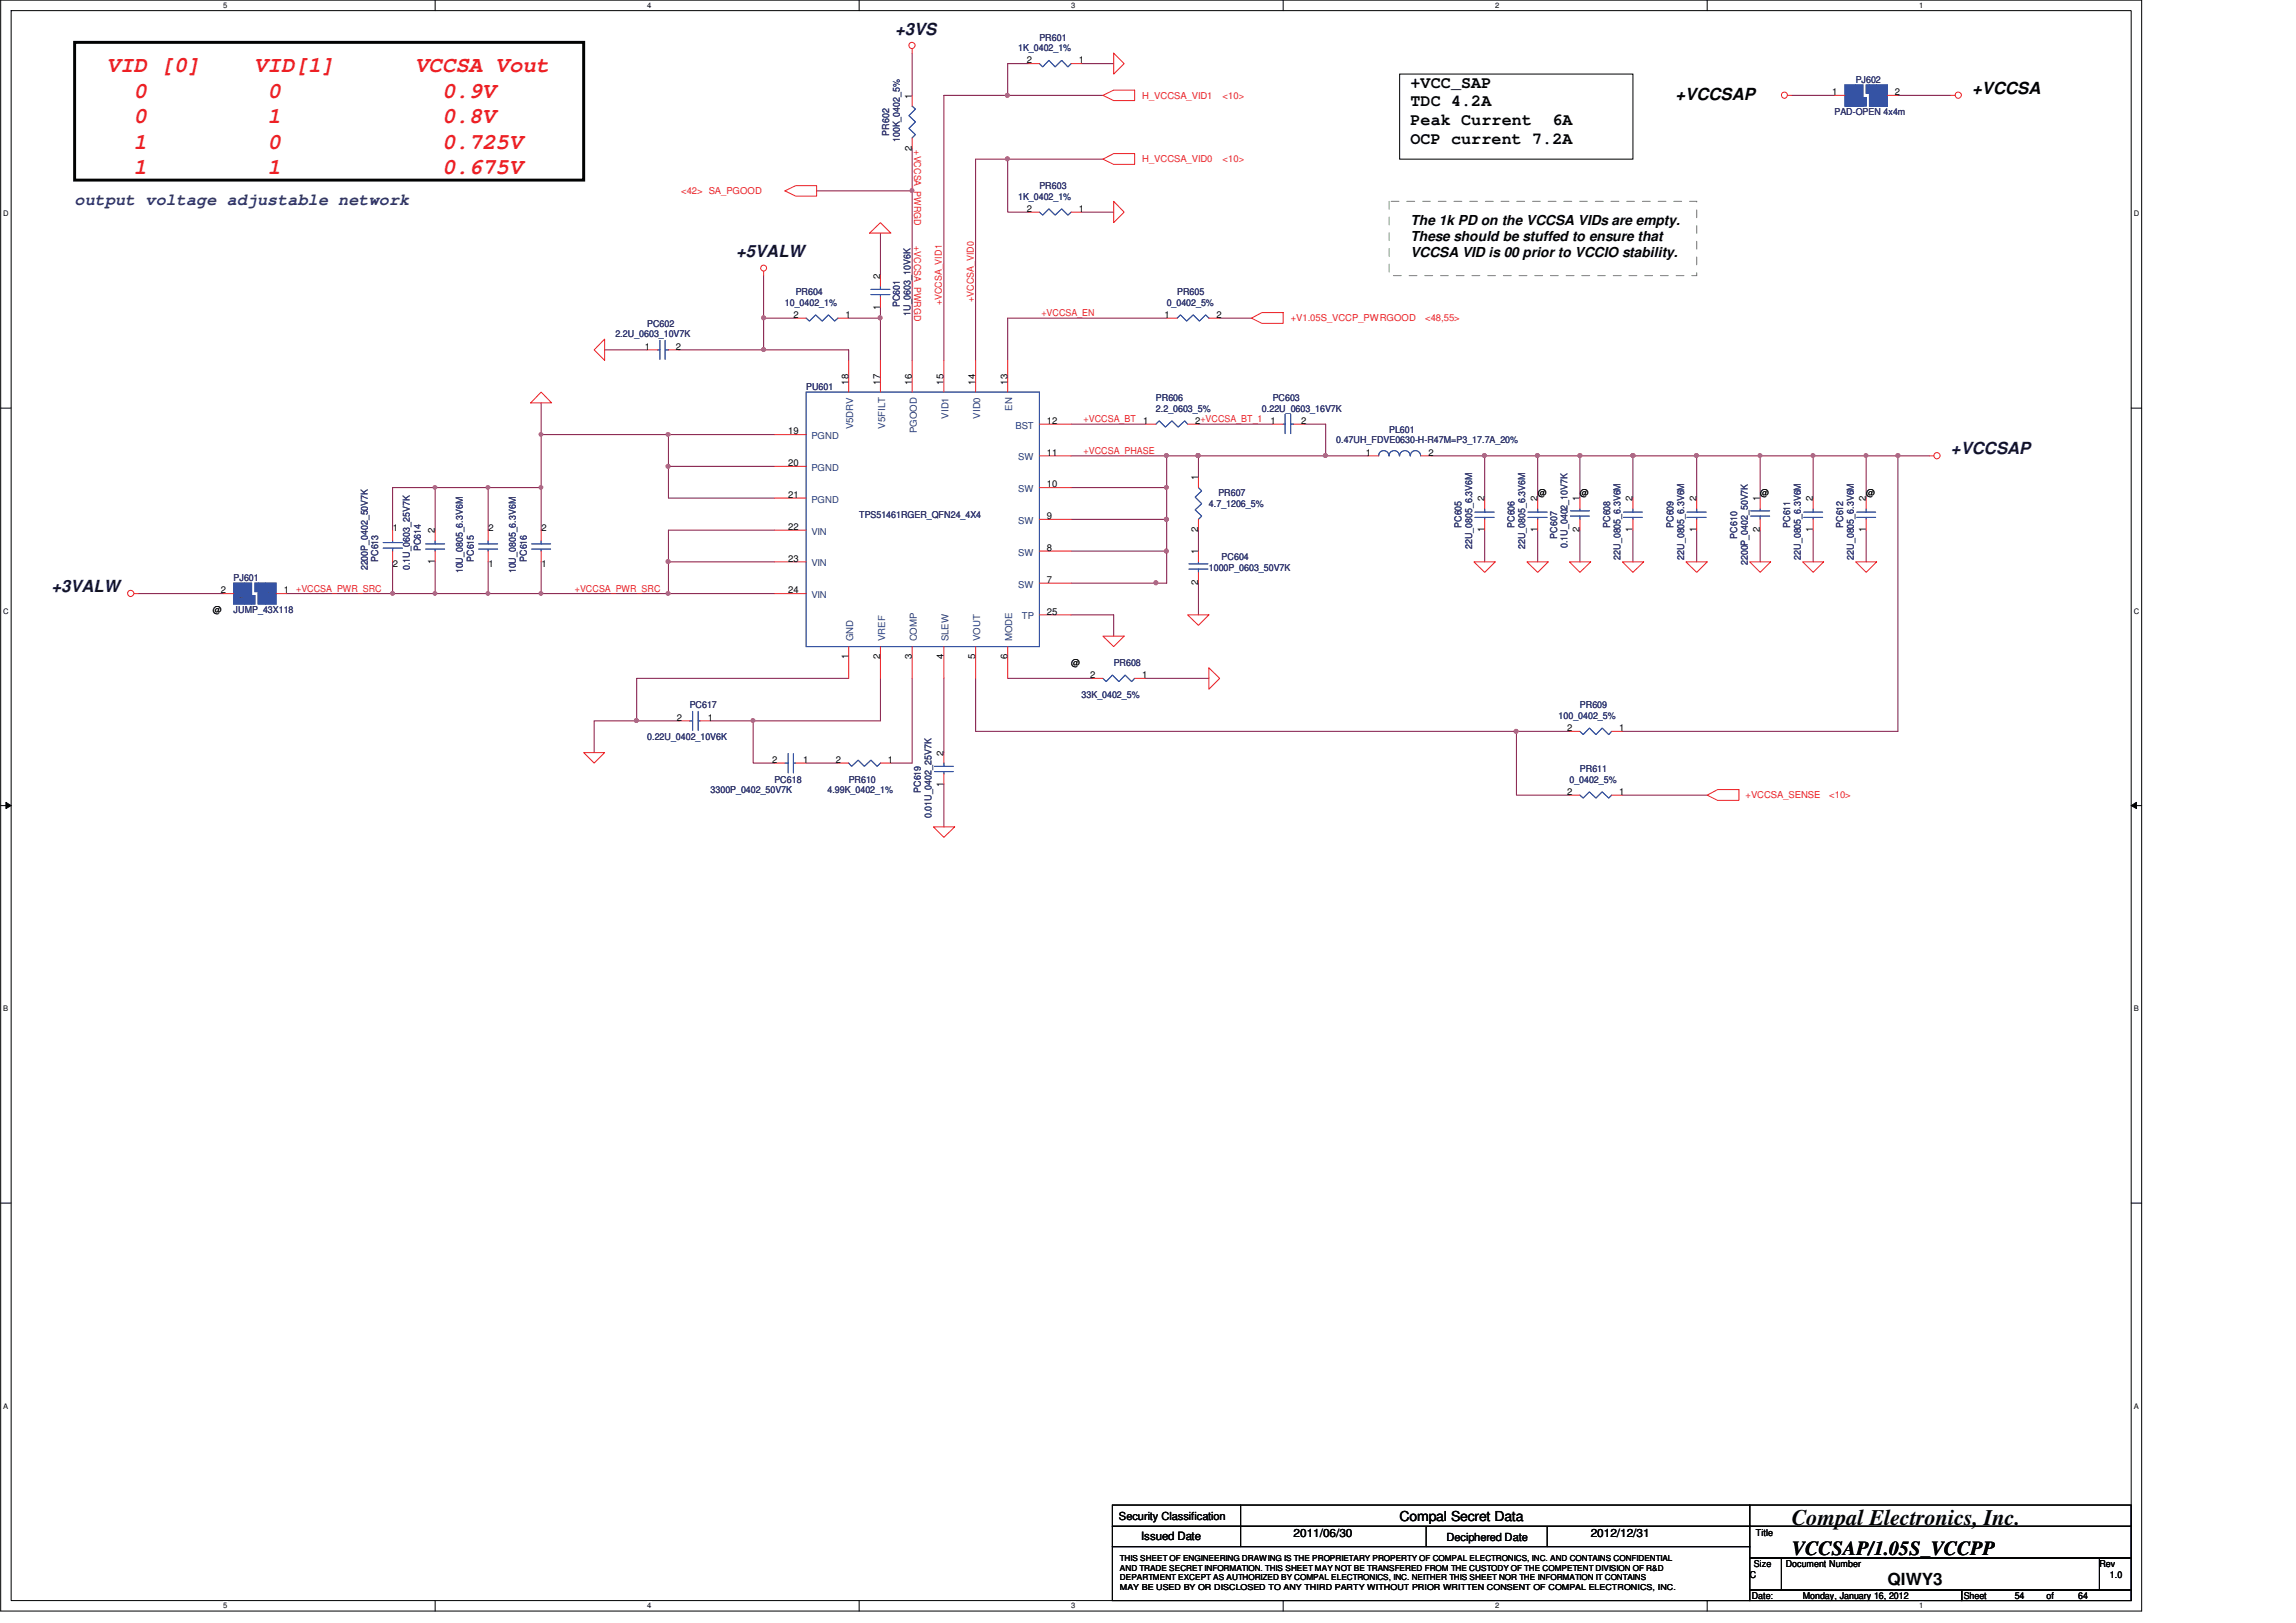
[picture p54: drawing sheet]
<svg xmlns="http://www.w3.org/2000/svg" width="297mm" height="210mm" viewBox="0 0 297 210" stroke-linecap="round" stroke-linejoin="round" font-family="sans-serif">
<defs><g id="words">
<g font-size="2.9" fill="#ed2024">
<text x="13.8" y="9.3">VID [0]</text>
<text x="32.9" y="9.3">VID[1]</text>
<text x="53.7" y="9.3">VCCSA Vout</text>
<text x="17.3" y="12.6">0</text>
<text x="17.3" y="15.9">0</text>
<text x="34.6" y="12.6">0</text>
<text x="34.6" y="15.9">1</text>
<text x="57.2" y="12.6">0.9V</text>
<text x="57.2" y="15.9">0.8V</text>
<text x="17.3" y="19.2">1</text>
<text x="17.3" y="22.5">1</text>
<text x="34.6" y="19.2">0</text>
<text x="34.6" y="22.5">1</text>
<text x="57.2" y="19.2">0.725V</text>
<text x="57.2" y="22.5">0.675V</text>
</g>
<text font-size="2.9" fill="#010202" x="231.8" y="197.3">Compal Electronics, Inc.</text>
<text font-size="2.6" fill="#010202" x="231.8" y="201.2">VCCSAP/1.05S_VCCPP</text>
<g font-size="2.2" fill="#11153a">
<text x="115.8" y="4.5">+3VS</text>
<text x="95.2" y="33.2">+5VALW</text>
<text x="252.4" y="58.8">+VCCSAP</text>
<text x="6.6" y="76.6">+3VALW</text>
</g>
<g font-size="2.2" fill="#010202">
<text x="182.5" y="11.4">+VCC_SAP</text>
<text x="182.5" y="13.8">TDC 4.2A</text>
<text x="182.5" y="16.2">Peak Current</text>
<text x="200.8" y="16.2">6A</text>
<text x="216.8" y="13">+VCCSAP</text>
<text x="255.1" y="12.1">+VCCSA</text>
<text x="182.5" y="18.6">OCP current 7.2A</text>
<text x="244.2" y="205">QIWY3</text>
</g>
<text font-size="2.2" fill="#282972" x="9.7" y="26.5">output voltage adjustable network</text>
<g font-size="1.8" fill="#010202">
<text x="182.5" y="29.1">The 1k PD on the VCCSA VIDs are empty.</text>
<text x="182.5" y="31.1">These should be stuffed to ensure that</text>
<text x="182.5" y="33.2">VCCSA VID is 00 prior to VCCIO stability.</text>
<text x="181.1" y="196.8">Compal Secret Data</text>
</g>
<g font-size="1.5" fill="#010202">
<text x="147.6" y="199.3">Issued Date</text>
<text x="167.4" y="198.8">2011/06/30</text>
<text x="205.8" y="198.8">2012/12/31</text>
</g>
<g font-size="1.4" fill="#010202">
<text x="144.8" y="196.6">Security Classification</text>
<text x="187.1" y="199.4">Deciphered Date</text>
</g>
<g font-size="1.2" fill="#282972">
<text x="134.5" y="5.3">PR601</text>
<text x="131.7" y="6.6">1K_0402_1%</text>
<text x="240.1" y="10.7">PJ602</text>
<text x="115" y="17.5" transform="rotate(-90 115 17.5)">PR602</text>
<text x="237.3" y="14.9">PAD-OPEN 4x4m</text>
<text x="116.4" y="18.4" transform="rotate(-90 116.4 18.4)">100K_0402_5%</text>
<text x="131.7" y="25.8">1K_0402_1%</text>
<text x="134.5" y="24.4">PR603</text>
<text x="101.5" y="39.6">10_0402_1%</text>
<text x="102.9" y="38.2">PR604</text>
<text x="116.4" y="39.8" transform="rotate(-90 116.4 39.8)">PC601</text>
<text x="117.8" y="40.9" transform="rotate(-90 117.8 40.9)">1U_0603_10V6K</text>
<text x="150.9" y="39.6">0_0402_5%</text>
<text x="152.3" y="38.2">PR605</text>
<text x="79.6" y="43.7">2.2U_0603_10V7K</text>
<text x="83.7" y="42.3">PC602</text>
<text x="104.3" y="50.5">PU601</text>
<text x="149.5" y="51.9">PR606</text>
<text x="149.5" y="53.3">2.2_0603_5%</text>
<text x="163.3" y="53.3">0.22U_0603_16V7K</text>
<text x="164.7" y="51.9">PC603</text>
<text x="172.9" y="57.4">0.47UH_FDVE0630-H-R47M=P3_17.7A_20%</text>
<text x="179.7" y="56">PL601</text>
<text x="156.4" y="65.6">4.7_1206_5%</text>
<text x="157.6" y="64.2">PR607</text>
<text x="54.4" y="71.3" transform="rotate(-90 54.4 71.3)">PC614</text>
<text x="111.2" y="67">TPS51461RGER_QFN24_4X4</text>
<text x="189.1" y="68.3" transform="rotate(-90 189.1 68.3)">PC605</text>
<text x="190.5" y="71" transform="rotate(-90 190.5 71)">22U_0805_6.3V6M</text>
<text x="195.9" y="68.3" transform="rotate(-90 195.9 68.3)">PC606</text>
<text x="197.3" y="71" transform="rotate(-90 197.3 71)">22U_0805_6.3V6M</text>
<text x="201.4" y="69.7" transform="rotate(-90 201.4 69.7)">PC607</text>
<text x="202.8" y="70.9" transform="rotate(-90 202.8 70.9)">0.1U_0402_10V7K</text>
<text x="208.3" y="68.3" transform="rotate(-90 208.3 68.3)">PC608</text>
<text x="216.5" y="68.3" transform="rotate(-90 216.5 68.3)">PC609</text>
<text x="224.8" y="69.7" transform="rotate(-90 224.8 69.7)">PC610</text>
<text x="231.6" y="68.3" transform="rotate(-90 231.6 68.3)">PC611</text>
<text x="238.5" y="68.3" transform="rotate(-90 238.5 68.3)">PC612</text>
<text x="30.2" y="75.2">PJ601</text>
<text x="47.6" y="73.8" transform="rotate(-90 47.6 73.8)">2200P_0402_50V7K</text>
<text x="48.9" y="72.7" transform="rotate(-90 48.9 72.7)">PC613</text>
<text x="53" y="73.8" transform="rotate(-90 53 73.8)">0.1U_0603_25V7K</text>
<text x="59.9" y="74.2" transform="rotate(-90 59.9 74.2)">10U_0805_6.3V6M</text>
<text x="61.3" y="72.7" transform="rotate(-90 61.3 72.7)">PC615</text>
<text x="66.8" y="74.2" transform="rotate(-90 66.8 74.2)">10U_0805_6.3V6M</text>
<text x="68.1" y="72.7" transform="rotate(-90 68.1 72.7)">PC616</text>
<text x="156.4" y="73.8">1000P_0603_50V7K</text>
<text x="158" y="72.4">PC604</text>
<text x="209.6" y="72.4" transform="rotate(-90 209.6 72.4)">22U_0805_6.3V6M</text>
<text x="217.9" y="72.4" transform="rotate(-90 217.9 72.4)">22U_0805_6.3V6M</text>
<text x="226.1" y="73.1" transform="rotate(-90 226.1 73.1)">2200P_0402_50V7K</text>
<text x="233" y="72.4" transform="rotate(-90 233 72.4)">22U_0805_6.3V6M</text>
<text x="239.8" y="72.4" transform="rotate(-90 239.8 72.4)">22U_0805_6.3V6M</text>
<text x="30.2" y="79.3">JUMP_43X118</text>
<text x="144.1" y="86.2">PR608</text>
<text x="83.7" y="95.8">0.22U_0402_10V6K</text>
<text x="89.2" y="91.7">PC617</text>
<text x="139.9" y="90.3">33K_0402_5%</text>
<text x="201.6" y="93">100_0402_5%</text>
<text x="204.4" y="91.7">PR609</text>
<text x="100.2" y="101.3">PC618</text>
<text x="109.8" y="101.3">PR610</text>
<text x="203" y="101.3">0_0402_5%</text>
<text x="204.4" y="99.9">PR611</text>
<text x="91.9" y="102.6">3300P_0402_50V7K</text>
<text x="107" y="102.6">4.99K_0402_1%</text>
<text x="119.2" y="102.6" transform="rotate(-90 119.2 102.6)">PC619</text>
<text x="120.5" y="105.9" transform="rotate(-90 120.5 105.9)">0.01U_0402_25V7K</text>
</g>
<g font-size="1.2" fill="#010202">
<text x="132.8" y="8.2">2</text>
<text x="139.6" y="8.2">1</text>
<text x="118" y="12.8" transform="rotate(-90 118 12.8)">1</text>
<text x="237" y="12.3">1</text>
<text x="245.2" y="12.3">2</text>
<text x="118" y="19.5" transform="rotate(-90 118 19.5)">2</text>
<text x="132.8" y="27.4">2</text>
<text x="139.6" y="27.4">1</text>
<text x="102.6" y="41.1">2</text>
<text x="109.4" y="41.1">1</text>
<text x="113.9" y="40.1" transform="rotate(-90 113.9 40.1)">1</text>
<text x="113.9" y="36" transform="rotate(-90 113.9 36)">2</text>
<text x="150.6" y="41.1">1</text>
<text x="157.4" y="41.1">2</text>
<text x="83.4" y="45.2">1</text>
<text x="87.4" y="45.2">2</text>
<text x="109.8" y="49.8" transform="rotate(-90 109.8 49.8)">18</text>
<text x="113.9" y="49.8" transform="rotate(-90 113.9 49.8)">17</text>
<text x="118" y="49.8" transform="rotate(-90 118 49.8)">16</text>
<text x="122.1" y="49.8" transform="rotate(-90 122.1 49.8)">15</text>
<text x="126.2" y="49.8" transform="rotate(-90 126.2 49.8)">14</text>
<text x="130.3" y="49.8" transform="rotate(-90 130.3 49.8)">13</text>
<text x="102" y="56.2">19</text>
<text x="135.4" y="58.9">11</text>
<text x="135.4" y="54.8">12</text>
<text x="147.9" y="54.8">1</text>
<text x="154.6" y="54.8">2+VCCSA_BT_1</text>
<text x="164.4" y="54.8">1</text>
<text x="168.3" y="54.8">2</text>
<text x="176.7" y="58.9">1</text>
<text x="184.8" y="58.9">2</text>
<text x="102" y="60.3">20</text>
<text x="102" y="64.4">21</text>
<text x="135.4" y="63">10</text>
<text x="155" y="62.1" transform="rotate(-90 155 62.1)">1</text>
<text x="192" y="64.9" transform="rotate(-90 192 64.9)">2</text>
<text x="198.9" y="64.9" transform="rotate(-90 198.9 64.9)">2</text>
<text x="198.9" y="64.2">@</text>
<text x="204.4" y="64.9" transform="rotate(-90 204.4 64.9)">1</text>
<text x="204.4" y="64.2">@</text>
<text x="211.2" y="64.9" transform="rotate(-90 211.2 64.9)">2</text>
<text x="219.5" y="64.9" transform="rotate(-90 219.5 64.9)">2</text>
<text x="227.7" y="64.9" transform="rotate(-90 227.7 64.9)">1</text>
<text x="227.7" y="64.2">@</text>
<text x="234.5" y="64.9" transform="rotate(-90 234.5 64.9)">2</text>
<text x="241.4" y="64.9" transform="rotate(-90 241.4 64.9)">2</text>
<text x="241.4" y="64.2">@</text>
<text x="50.8" y="68.7">1</text>
<text x="56.3" y="69" transform="rotate(-90 56.3 69)">2</text>
<text x="63.2" y="68.7">2</text>
<text x="70.1" y="68.7">2</text>
<text x="102" y="68.5">22</text>
<text x="135.4" y="67.2">9</text>
<text x="135.4" y="71.3">8</text>
<text x="155" y="71.7" transform="rotate(-90 155 71.7)">1</text>
<text x="155" y="68.8" transform="rotate(-90 155 68.8)">2</text>
<text x="192" y="68.8" transform="rotate(-90 192 68.8)">1</text>
<text x="198.9" y="68.8" transform="rotate(-90 198.9 68.8)">1</text>
<text x="204.4" y="68.8" transform="rotate(-90 204.4 68.8)">2</text>
<text x="211.2" y="68.8" transform="rotate(-90 211.2 68.8)">1</text>
<text x="219.5" y="68.8" transform="rotate(-90 219.5 68.8)">1</text>
<text x="227.7" y="68.8" transform="rotate(-90 227.7 68.8)">2</text>
<text x="234.5" y="68.8" transform="rotate(-90 234.5 68.8)">1</text>
<text x="241.4" y="68.8" transform="rotate(-90 241.4 68.8)">1</text>
<text x="28.6" y="76.8">2</text>
<text x="36.7" y="76.8">1</text>
<text x="50.8" y="73.4">2</text>
<text x="56.3" y="72.9" transform="rotate(-90 56.3 72.9)">1</text>
<text x="63.2" y="73.4">1</text>
<text x="70.1" y="73.4">1</text>
<text x="102" y="76.8">24</text>
<text x="102" y="72.7">23</text>
<text x="135.4" y="75.4">7</text>
<text x="155" y="75.7" transform="rotate(-90 155 75.7)">2</text>
<text x="27.5" y="79.3">@</text>
<text x="135.4" y="79.5">25</text>
<text x="109.8" y="85.3" transform="rotate(-90 109.8 85.3)">1</text>
<text x="113.9" y="85.3" transform="rotate(-90 113.9 85.3)">2</text>
<text x="118" y="85.3" transform="rotate(-90 118 85.3)">3</text>
<text x="122.1" y="85.3" transform="rotate(-90 122.1 85.3)">4</text>
<text x="126.2" y="85.3" transform="rotate(-90 126.2 85.3)">5</text>
<text x="130.3" y="85.3" transform="rotate(-90 130.3 85.3)">6</text>
<text x="138.6" y="86.2">@</text>
<text x="141" y="87.7">2</text>
<text x="147.8" y="87.7">1</text>
<text x="87.6" y="93.2">2</text>
<text x="91.6" y="93.2">1</text>
<text x="202.7" y="94.6">2</text>
<text x="209.5" y="94.6">1</text>
<text x="99.9" y="98.7">2</text>
<text x="103.9" y="98.7">1</text>
<text x="108.1" y="98.7">2</text>
<text x="114.9" y="98.7">1</text>
<text x="122.1" y="101.8" transform="rotate(-90 122.1 101.8)">1</text>
<text x="122.1" y="97.8" transform="rotate(-90 122.1 97.8)">2</text>
<text x="202.7" y="102.8">2</text>
<text x="209.5" y="102.8">1</text>
<text x="226.9" y="202.7">Size</text>
<text x="227.2" y="198.7">Title</text>
<text x="231" y="202.7">Document Number</text>
<text x="271.6" y="202.7">Rev</text>
<text x="226.4" y="204.1">C</text>
<text x="226.6" y="206.9">Date:</text>
<text x="233.2" y="206.9">Monday, January 16, 2012</text>
<text x="254" y="206.9">Sheet</text>
<text x="260.6" y="206.9">54</text>
<text x="264.8" y="206.9">of</text>
<text x="268.9" y="206.9">64</text>
<text x="273" y="204.1">1.0</text>
</g>
<g font-size="1.2" fill="#ed2024">
<text x="147.8" y="12.8">H_VCCSA_VID1</text>
<text x="158.2" y="12.8">&lt;10&gt;</text>
<text x="118.3" y="19.4" transform="rotate(90 118.3 19.4)">+VCCSA_PWRGD</text>
<text x="147.8" y="21">H_VCCSA_VID0</text>
<text x="158.2" y="21">&lt;10&gt;</text>
<text x="88.1" y="25.2">&lt;42&gt; SA_PGOOD</text>
<text x="118.3" y="31.8" transform="rotate(90 118.3 31.8)">+VCCSA_PWRGD</text>
<text x="121.9" y="39.5" transform="rotate(-90 121.9 39.5)">+VCCSA_VID1</text>
<text x="126" y="39.1" transform="rotate(-90 126 39.1)">+VCCSA_VID0</text>
<text x="134.7" y="40.9">+VCCSA_EN</text>
<text x="167" y="41.6">+V1.05S_VCCP_PWRGOOD</text>
<text x="184.4" y="41.6">&lt;48,55&gt;</text>
<text x="140.2" y="54.6">+VCCSA_BT</text>
<text x="140.2" y="58.7">+VCCSA_PHASE</text>
<text x="38.3" y="76.5">+VCCSA_PWR_SRC</text>
<text x="74.4" y="76.5">+VCCSA_PWR_SRC</text>
<text x="225.8" y="103.3">+VCCSA_SENSE</text>
<text x="236.6" y="103.3">&lt;10&gt;</text>
</g>
<g font-size="1.2" fill="#1b437d">
<text x="131" y="53.1" transform="rotate(-90 131 53.1)">EN</text>
<text x="105" y="56.8">PGND</text>
<text x="110.4" y="55.6" transform="rotate(-90 110.4 55.6)">V5DRV</text>
<text x="114.5" y="55.5" transform="rotate(-90 114.5 55.5)">V5FILT</text>
<text x="118.6" y="56.1" transform="rotate(-90 118.6 56.1)">PGOOD</text>
<text x="122.7" y="54.2" transform="rotate(-90 122.7 54.2)">VID1</text>
<text x="126.8" y="54.2" transform="rotate(-90 126.8 54.2)">VID0</text>
<text x="131.4" y="55.5">BST</text>
<text x="131.7" y="59.6">SW</text>
<text x="105" y="60.9">PGND</text>
<text x="105" y="65">PGND</text>
<text x="131.7" y="63.7">SW</text>
<text x="105" y="69.2">VIN</text>
<text x="131.7" y="67.8">SW</text>
<text x="131.7" y="71.9">SW</text>
<text x="105" y="77.4">VIN</text>
<text x="105" y="73.3">VIN</text>
<text x="131.7" y="76">SW</text>
<text x="110.4" y="83" transform="rotate(-90 110.4 83)">GND</text>
<text x="114.5" y="83" transform="rotate(-90 114.5 83)">VREF</text>
<text x="118.6" y="83" transform="rotate(-90 118.6 83)">COMP</text>
<text x="122.7" y="83" transform="rotate(-90 122.7 83)">SLEW</text>
<text x="126.8" y="83" transform="rotate(-90 126.8 83)">VOUT</text>
<text x="131" y="83" transform="rotate(-90 131 83)">MODE</text>
<text x="132.2" y="80.1">TP</text>
</g>
<g font-size="1.1" fill="#010202">
<text x="144.9" y="202">THIS SHEET OF ENGINEERING DRAWING IS THE PROPRIETARY PROPERTY OF COMPAL ELECTRONICS, INC. AND CONTAINS CONFIDENTIAL</text>
<text x="144.9" y="203.2">AND TRADE SECRET INFORMATION. THIS SHEET MAY NOT BE TRANSFERED FROM THE CUSTODY OF THE COMPETENT DIVISION OF R&amp;D</text>
<text x="144.9" y="204.5">DEPARTMENT EXCEPT AS AUTHORIZED BY COMPAL ELECTRONICS, INC. NEITHER THIS SHEET NOR THE INFORMATION IT CONTAINS</text>
<text x="144.9" y="205.7">MAY BE USED BY OR DISCLOSED TO ANY THIRD PARTY WITHOUT PRIOR WRITTEN CONSENT OF COMPAL ELECTRONICS, INC.</text>
</g>
<g font-size="1" fill="#010202">
<text x="28.9" y="1">5</text>
<text x="83.7" y="1">4</text>
<text x="138.6" y="1">3</text>
<text x="193.4" y="1">2</text>
<text x="248.3" y="1">1</text>
<text x=".4" y="28">D</text>
<text x="276.1" y="28">D</text>
<text x=".4" y="79.4">C</text>
<text x="276.1" y="79.4">C</text>
<text x=".4" y="130.8">B</text>
<text x="276.1" y="130.8">B</text>
<text x=".4" y="182.2">A</text>
<text x="276.1" y="182.2">A</text>
<text x="28.9" y="208.1">5</text>
<text x="83.7" y="208.1">4</text>
<text x="138.6" y="208.1">3</text>
<text x="193.4" y="208.1">2</text>
<text x="248.3" y="208.1">1</text>
</g>
</g></defs>
<path d="M.1 0h277v208.4h-277zM1.4 1.4h274.3v205.7h-274.3z" fill="none" stroke="#010202" stroke-width=".13"/>
<g fill="#fff">
<path d="M28.9 .1h.5v1.1h-.5z"/>
<path d="M28.9 207.2h.5v1.1h-.5z"/>
</g>
<path d="M56.3 0v1.4M56.3 207.1v1.3" fill="none" stroke="#010202" stroke-width=".13"/>
<g fill="#fff">
<path d="M83.7 .1h.6v1.1h-.6z"/>
<path d="M83.7 207.2h.6v1.1h-.6z"/>
</g>
<path d="M111.2 0v1.4M111.2 207.1v1.3" fill="none" stroke="#010202" stroke-width=".13"/>
<g fill="#fff">
<path d="M138.6 .1h.5v1.1h-.5z"/>
<path d="M138.6 207.2h.5v1.1h-.5z"/>
</g>
<path d="M166 0v1.4M166 207.1v1.3" fill="none" stroke="#010202" stroke-width=".13"/>
<g fill="#fff">
<path d="M193.4 .1h.6v1.1h-.6z"/>
<path d="M193.4 207.2h.6v1.1h-.6z"/>
</g>
<path d="M220.9 0v1.4M220.9 207.1v1.3" fill="none" stroke="#010202" stroke-width=".13"/>
<g fill="#fff">
<path d="M248.3 .1h.5v1.1h-.5z"/>
<path d="M248.3 207.2h.5v1.1h-.5z"/>
<path d="M.4 27.1h.7v1.1h-.7z"/>
<path d="M276.1 27.1h.7v1.1h-.7z"/>
<path d="M.4 78.5h.7v1.1h-.7z"/>
<path d="M276.1 78.5h.7v1.1h-.7z"/>
</g>
<path d="M.1 52.8h1.3M275.7 52.8h1.4" fill="none" stroke="#010202" stroke-width=".13"/>
<g fill="#fff">
<path d="M.4 129.9h.7v1.1h-.7z"/>
<path d="M276.1 129.9h.6v1.1h-.6z"/>
</g>
<path d="M.1 104.2h1.3M275.7 104.2h1.4" fill="none" stroke="#010202" stroke-width=".13"/>
<path d="M.8 103.8l.6 .4-.6 .4z" fill="#010202"/>
<path d="M.8 103.8l.6 .4-.6 .4z" fill="none" stroke="#010202" stroke-width=".13"/>
<path d="M275.7 104.2l.7-.4v.8z" fill="#010202"/>
<path d="M275.7 104.2l.7-.4v.8z" fill="none" stroke="#010202" stroke-width=".13"/>
<g fill="#fff">
<path d="M.4 181.3h.7v1.1h-.7z"/>
<path d="M276.1 181.3h.6v1.1h-.6z"/>
</g>
<path d="M.1 155.7h1.3M275.7 155.7h1.4" fill="none" stroke="#010202" stroke-width=".13"/>
<path d="M97.4 93.3v5.4h2.8" fill="none" stroke="#7f1442" stroke-width=".13"/>
<path d="M97.2 93h.2l.2 .1v.3l-.2 .1-.2-.1z" fill-rule="evenodd" fill="#ba54a0"/>
<path d="M97.2 93h.2l.2 .1v.3l-.2 .1-.2-.1z" fill="none" stroke="#ba54a0" stroke-width=".13"/>
<path d="M63.2 63.1h6.8M86.5 64.4h13.7M97.4 93.3h16.5" fill="none" stroke="#7f1442" stroke-width=".13"/>
<path d="M69.8 62.9h.3l.1 .1-.1 .2-.1 .1-.2-.1z" fill-rule="evenodd" fill="#ba54a0"/>
<path d="M69.8 62.9h.3l.1 .1-.1 .2-.1 .1-.2-.1z" fill="none" stroke="#ba54a0" stroke-width=".13"/>
<path d="M78.2 45.3h5.5M98.8 45.3h11" fill="none" stroke="#7f1442" stroke-width=".13"/>
<circle cx="98.8" cy="45.2" r=".26" fill="#ba54a0"/>
<circle cx="98.8" cy="45.2" r=".26" fill="none" stroke="#ba54a0" stroke-width=".13"/>
<path d="M86.5 60.3v4.1M100.2 68.6h-13.7v4.1" fill="none" stroke="#7f1442" stroke-width=".13"/>
<circle cx="86.4" cy="60.3" r=".26" fill="#ba54a0"/>
<circle cx="86.4" cy="60.3" r=".26" fill="none" stroke="#ba54a0" stroke-width=".13"/>
<path d="M98.8 35.7v5.5h4.1M70 52.1v4.1M87.8 45.3h11M126.2 87.8v6.8h70v8.3h6.8" fill="none" stroke="#7f1442" stroke-width=".13"/>
<circle cx="98.8" cy="41.1" r=".26" fill="#ba54a0"/>
<circle cx="98.8" cy="41.1" r=".26" fill="none" stroke="#ba54a0" stroke-width=".13"/>
<path d="M113.9 39.8v1.4h-4.1M130.4 20.6h12.3M98.8 41.2v4.1M168.8 54.9h2.7v4.1" fill="none" stroke="#7f1442" stroke-width=".13"/>
<circle cx="130.3" cy="20.6" r=".26" fill="#ba54a0"/>
<circle cx="130.3" cy="20.6" r=".26" fill="none" stroke="#ba54a0" stroke-width=".13"/>
<path d="M100.2 56.2h-13.7v4.1h13.7M155 54.9h9.7M138.6 63.1h12.3M82.4 87.8h27.4M104.3 98.7h4.1M130.4 87.8h10.9M148.2 87.8h8.2M122.1 101.5v5.5" fill="none" stroke="#7f1442" stroke-width=".13"/>
<circle cx="86.4" cy="56.2" r=".25" fill="#ba54a0"/>
<circle cx="86.4" cy="56.2" r=".25" fill="none" stroke="#ba54a0" stroke-width=".13"/>
<path d="M149.5 75.4h1.4M82.4 87.8v5.5h-5.5" fill="none" stroke="#7f1442" stroke-width=".13"/>
<circle cx="149.5" cy="75.4" r=".26" fill="#ba54a0"/>
<circle cx="149.5" cy="75.4" r=".26" fill="none" stroke="#ba54a0" stroke-width=".13"/>
<path d="M70 56.2h16.5M155 59h16.5M185.2 59h6.9" fill="none" stroke="#7f1442" stroke-width=".13"/>
<circle cx="155" cy="58.9" r=".26" fill="#ba54a0"/>
<circle cx="155" cy="58.9" r=".26" fill="none" stroke="#ba54a0" stroke-width=".13"/>
<path d="M171.5 59h5.5" fill="none" stroke="#7f1442" stroke-width=".13"/>
<circle cx="171.5" cy="58.9" r=".26" fill="#ba54a0"/>
<circle cx="171.5" cy="58.9" r=".26" fill="none" stroke="#ba54a0" stroke-width=".13"/>
<path d="M118 24.7v21.9" fill="none" stroke="#7f1442" stroke-width=".13"/>
<path d="M117.8 24.5l.2-.1 .2 .1-.1 .3-.1 .1-.2-.1z" fill-rule="evenodd" fill="#ba54a0"/>
<path d="M117.8 24.5l.2-.1 .2 .1-.1 .3-.1 .1-.2-.1z" fill="none" stroke="#ba54a0" stroke-width=".13"/>
<path d="M196.2 94.6h6.8" fill="none" stroke="#7f1442" stroke-width=".13"/>
<circle cx="196.1" cy="94.6" r=".26" fill="#ba54a0"/>
<circle cx="196.1" cy="94.6" r=".26" fill="none" stroke="#ba54a0" stroke-width=".13"/>
<path d="M150.9 59v8.2M209.9 94.6h35.6" fill="none" stroke="#7f1442" stroke-width=".13"/>
<circle cx="150.9" cy="67.2" r=".26" fill="#ba54a0"/>
<circle cx="150.9" cy="67.2" r=".26" fill="none" stroke="#ba54a0" stroke-width=".13"/>
<circle cx="150.9" cy="63.1" r=".25" fill="#ba54a0"/>
<circle cx="150.9" cy="63.1" r=".25" fill="none" stroke="#ba54a0" stroke-width=".13"/>
<path d="M82.4 93.3h5.4" fill="none" stroke="#7f1442" stroke-width=".13"/>
<circle cx="82.3" cy="93.2" r=".26" fill="#ba54a0"/>
<circle cx="82.3" cy="93.2" r=".26" fill="none" stroke="#ba54a0" stroke-width=".13"/>
<path d="M118 6.9v5.4M138.6 54.9h9.6M37.1 76.8h13.7M50.8 63.1h5.5M63.2 76.8h6.8M138.6 79.6h5.5v2.7M138.6 71.3h12.3M209.9 102.9h11" fill="none" stroke="#7f1442" stroke-width=".13"/>
<circle cx="150.9" cy="71.3" r=".26" fill="#ba54a0"/>
<circle cx="150.9" cy="71.3" r=".26" fill="none" stroke="#ba54a0" stroke-width=".13"/>
<path d="M113.9 41.2v5.4M150.9 71.3v4.1" fill="none" stroke="#7f1442" stroke-width=".13"/>
<circle cx="113.9" cy="41.1" r=".26" fill="#ba54a0"/>
<circle cx="113.9" cy="41.1" r=".26" fill="none" stroke="#ba54a0" stroke-width=".13"/>
<path d="M204.4 59h-5.5v5.4" fill="none" stroke="#7f1442" stroke-width=".13"/>
<circle cx="198.9" cy="58.9" r=".26" fill="#ba54a0"/>
<circle cx="198.9" cy="58.9" r=".26" fill="none" stroke="#ba54a0" stroke-width=".13"/>
<path d="M56.3 76.8h6.9" fill="none" stroke="#7f1442" stroke-width=".13"/>
<path d="M63 76.6h.3l.1 .2-.1 .1-.2 .1-.1-.1z" fill-rule="evenodd" fill="#ba54a0"/>
<path d="M63 76.6h.3l.1 .2-.1 .1-.2 .1-.1-.1z" fill="none" stroke="#ba54a0" stroke-width=".13"/>
<path d="M56.1 76.6h.3l.1 .2-.1 .1-.1 .1-.2-.1z" fill-rule="evenodd" fill="#ba54a0"/>
<path d="M56.1 76.6h.3l.1 .2-.1 .1-.1 .1-.2-.1z" fill="none" stroke="#ba54a0" stroke-width=".13"/>
<path d="M56.3 63.1h6.9" fill="none" stroke="#7f1442" stroke-width=".13"/>
<path d="M63 62.9h.3l.1 .1-.1 .2-.2 .1-.1-.1z" fill-rule="evenodd" fill="#ba54a0"/>
<path d="M63 62.9h.3l.1 .1-.1 .2-.2 .1-.1-.1z" fill="none" stroke="#ba54a0" stroke-width=".13"/>
<path d="M56.1 62.9h.3l.1 .1-.1 .2-.1 .1-.2-.1z" fill-rule="evenodd" fill="#ba54a0"/>
<path d="M56.1 62.9h.3l.1 .1-.1 .2-.1 .1-.2-.1z" fill="none" stroke="#ba54a0" stroke-width=".13"/>
<path d="M211.3 59h-6.9v5.4M50.8 72.7v4.1M56.3 72.7v4.1M63.2 72.7v4.1M70 72.7v4.1M70 63.1v5.5M86.5 76.8h13.7" fill="none" stroke="#7f1442" stroke-width=".13"/>
<circle cx="211.3" cy="58.9" r=".26" fill="#ba54a0"/>
<circle cx="211.3" cy="58.9" r=".26" fill="none" stroke="#ba54a0" stroke-width=".13"/>
<circle cx="204.4" cy="58.9" r=".26" fill="#ba54a0"/>
<circle cx="204.4" cy="58.9" r=".26" fill="none" stroke="#ba54a0" stroke-width=".13"/>
<path d="M211.3 64.4v-5.4h8.2v5.4" fill="none" stroke="#7f1442" stroke-width=".13"/>
<circle cx="211.3" cy="58.9" r=".26" fill="#ba54a0"/>
<circle cx="211.3" cy="58.9" r=".26" fill="none" stroke="#ba54a0" stroke-width=".13"/>
<path d="M50.8 63.1v5.5M50.8 76.8h5.5M56.3 63.1v5.5" fill="none" stroke="#7f1442" stroke-width=".13"/>
<circle cx="50.8" cy="76.8" r=".25" fill="#ba54a0"/>
<circle cx="50.8" cy="76.8" r=".25" fill="none" stroke="#ba54a0" stroke-width=".13"/>
<path d="M231.8 12.3h5.5M227.7 59v5.4M245.5 59h4.1M17.9 76.8h11M204.4 68.6v4.1M219.5 68.6v4.1" fill="none" stroke="#7f1442" stroke-width=".13"/>
<path d="M227.5 58.7h.2l.2 .1v.3l-.2 .1-.2-.1z" fill-rule="evenodd" fill="#ba54a0"/>
<path d="M227.5 58.7h.2l.2 .1v.3l-.2 .1-.2-.1z" fill="none" stroke="#ba54a0" stroke-width=".13"/>
<path d="M219.5 59h8.2" fill="none" stroke="#7f1442" stroke-width=".13"/>
<circle cx="219.5" cy="58.9" r=".26" fill="#ba54a0"/>
<circle cx="219.5" cy="58.9" r=".26" fill="none" stroke="#ba54a0" stroke-width=".13"/>
<path d="M133.1 8.2h-2.7v4.1h-8.3v34.3M245.5 12.3h6.9M150.9 59h4.1v2.7M63.2 63.1v5.5M155 75.4v4.2M198.9 68.6v4.1M227.7 68.6v4.1M122.1 87.8v9.6" fill="none" stroke="#7f1442" stroke-width=".13"/>
<circle cx="155" cy="58.9" r=".26" fill="#ba54a0"/>
<circle cx="155" cy="58.9" r=".26" fill="none" stroke="#ba54a0" stroke-width=".13"/>
<circle cx="150.9" cy="58.9" r=".26" fill="#ba54a0"/>
<circle cx="150.9" cy="58.9" r=".26" fill="none" stroke="#ba54a0" stroke-width=".13"/>
<path d="M113.9 30.2v5.5M130.4 20.6v6.8h2.7M130.4 41.2h20.5M192.1 59v5.4M245.5 59v35.6" fill="none" stroke="#7f1442" stroke-width=".13"/>
<circle cx="245.5" cy="58.9" r=".26" fill="#ba54a0"/>
<circle cx="245.5" cy="58.9" r=".26" fill="none" stroke="#ba54a0" stroke-width=".13"/>
<path d="M241.4 59h4.1" fill="none" stroke="#7f1442" stroke-width=".13"/>
<path d="M241.2 58.7h.2l.2 .1v.3l-.2 .1-.2-.1z" fill-rule="evenodd" fill="#ba54a0"/>
<path d="M241.2 58.7h.2l.2 .1v.3l-.2 .1-.2-.1z" fill="none" stroke="#ba54a0" stroke-width=".13"/>
<path d="M118 19.2v5.5h-12.4M130.4 12.3h12.3M139.9 8.2h4.2M109.8 45.3v1.3M130.4 41.2v5.4M138.6 67.2h12.3M192.1 68.6v4.1M118 87.8v10.9h-2.7" fill="none" stroke="#7f1442" stroke-width=".13"/>
<circle cx="130.3" cy="12.3" r=".26" fill="#ba54a0"/>
<circle cx="130.3" cy="12.3" r=".26" fill="none" stroke="#ba54a0" stroke-width=".13"/>
<path d="M126.2 20.6v26M139.9 27.4h4.2M157.8 41.2h4.1M100.2 72.7h-13.7v4.1M211.3 68.6v4.1M234.6 68.6v4.1M91.9 93.3h5.5M113.9 87.8v5.5" fill="none" stroke="#7f1442" stroke-width=".13"/>
<circle cx="86.4" cy="76.8" r=".25" fill="#ba54a0"/>
<circle cx="86.4" cy="76.8" r=".25" fill="none" stroke="#ba54a0" stroke-width=".13"/>
<circle cx="86.4" cy="72.7" r=".26" fill="#ba54a0"/>
<circle cx="86.4" cy="72.7" r=".26" fill="none" stroke="#ba54a0" stroke-width=".13"/>
<path d="M70 76.8h16.5" fill="none" stroke="#7f1442" stroke-width=".13"/>
<path d="M69.8 76.6h.3l.1 .2-.1 .1-.1 .1-.2-.1z" fill-rule="evenodd" fill="#ba54a0"/>
<path d="M69.8 76.6h.3l.1 .2-.1 .1-.1 .1-.2-.1z" fill="none" stroke="#ba54a0" stroke-width=".13"/>
<path d="M70 56.2v6.9" fill="none" stroke="#7f1442" stroke-width=".13"/>
<path d="M69.8 56h.3l.1 .2-.1 .2h-.1h-.2z" fill-rule="evenodd" fill="#ba54a0"/>
<path d="M69.8 56h.3l.1 .2-.1 .2h-.1h-.2z" fill="none" stroke="#ba54a0" stroke-width=".13"/>
<path d="M227.7 59h6.9v5.4M234.6 59h6.8v5.4M241.4 68.6v4.1" fill="none" stroke="#7f1442" stroke-width=".13"/>
<path d="M234.4 58.7h.1l.2 .1v.3l-.2 .1-.1-.1z" fill-rule="evenodd" fill="#ba54a0"/>
<path d="M234.4 58.7h.1l.2 .1v.3l-.2 .1-.1-.1z" fill="none" stroke="#ba54a0" stroke-width=".13"/>
<path d="M126.2 20.6h4.2M138.6 59h12.3M192.1 59h6.8" fill="none" stroke="#7f1442" stroke-width=".13"/>
<circle cx="192" cy="58.9" r=".26" fill="#ba54a0"/>
<circle cx="192" cy="58.9" r=".26" fill="none" stroke="#ba54a0" stroke-width=".13"/>
<path d="M150.9 67.2v4.1" fill="none" stroke="#7f1442" stroke-width=".13"/>
<circle cx="150.9" cy="67.2" r=".26" fill="#ba54a0"/>
<circle cx="150.9" cy="67.2" r=".26" fill="none" stroke="#ba54a0" stroke-width=".13"/>
<path d="M138.6 75.4h10.9M155 68.6v2.7M76.9 93.3v4.1" fill="none" stroke="#7f1442" stroke-width=".13"/>
<g fill="none" stroke="#ed2024" stroke-width=".13">
<path d="M118 6.3v.6M142.7 12.3l1.4-.6h2.7v1.3h-2.7zM144.1 6.9l1.3 1.3-1.3 1.4zM231.3 12.3h.5M252.4 12.3h.5M98.8 35.1v.6M101.5 24.7l1.4-.7h2.7v1.4h-2.7zM112.5 30.2l1.4-1.4 1.4 1.4zM142.7 20.6l1.4-.7h2.7v1.4h-2.7zM144.1 26.1l1.3 1.3-1.3 1.4zM70 50.7l1.4 1.4h-2.7zM78.2 43.9v2.7l-1.3-1.3z"/>
<path d="M102.9 41.2h1.4M108.4 41.2h1.4M150.9 41.2h1.4M156.4 41.2h1.4M161.9 41.2l1.4-.8h2.7v1.4h-2.7zM249.6 59h.6M17.4 76.8h.5M153.6 79.6h2.8l-1.4 1.3zM155 71.3v1.4M155 74v1.4M190.7 72.7h2.7l-1.3 1.3zM197.5 72.7h2.8l-1.4 1.3z"/>
<path d="M203 72.7h2.8l-1.4 1.3zM204.4 64.4v1.4M204.4 67.2v1.4M209.9 72.7h2.8l-1.4 1.3zM218.1 72.7h2.8l-1.4 1.3zM219.5 64.4v1.4M219.5 67.2v1.4M226.4 72.7h2.7l-1.4 1.3zM233.2 72.7h2.7l-1.3 1.3zM240.1 72.7h2.7l-1.4 1.3zM75.5 97.4h2.7l-1.3 1.3zM142.7 82.3h2.7l-1.3 1.4z"/>
<path d="M156.4 86.4l1.4 1.4-1.4 1.4zM120.8 107h2.7l-1.4 1.3zM220.9 102.9l1.3-.7h2.8v1.4h-2.8z"/>
<circle cx="118" cy="5.9" r=".4"/>
<circle cx="230.8" cy="12.3" r=".39"/>
<circle cx="253.3" cy="12.3" r=".4"/>
<circle cx="98.8" cy="34.7" r=".38"/>
<circle cx="250.6" cy="59" r=".4"/>
<circle cx="16.9" cy="76.8" r=".4"/>
</g>
<g fill="none" stroke="#010202" stroke-width=".13">
<path d="M181.1 9.6h30.2v11h-30.2zM143.9 194.7h82.5v2.8h-82.5zM143.9 197.5h82.5v2.6h-82.5zM160.5 194.7v5.4M184.5 197.5v2.6M200.2 197.5v2.6M226.4 194.7h49.3v2.8h-49.3zM226.4 197.5h49.3v4.1h-49.3zM143.9 200.1h82.5v7h-82.5zM226.4 201.6h4.1v4.1h-4.1zM226.4 205.7h27.4v1.4h-27.4zM230.5 201.6h41.1v4.1h-41.1z"/>
<path d="M253.8 205.7h21.9v1.4h-21.9zM271.6 201.6h4.1v4.1h-4.1z"/>
</g>
<path d="M9.7 5.5h65.8v17.8h-65.8z" fill="none" stroke="#010202" stroke-width=".38"/>
<path d="M179.7 26.1h39.8v9.6h-39.8z" fill="none" stroke="#69bd45" stroke-width=".13" stroke-dasharray="1 1 1 1 1 1 1 1"/>
<g fill="none" stroke="#3553a4" stroke-width=".13">
<path d="M104.3 41.2l.4 .3 .8-.8 .9 .8 .8-.8 .8 .8 .4-.3M152.3 41.2l.4-.5 .8 .8 .9-.8 .8 .8 .8-.8 .4 .5M153.8 73.6h2.5M153.8 72.9h2.5M155 72.7v.2M155 73.6v.4M203.2 66.8h2.4M203.2 66.1h2.4M204.4 65.8v.3M204.4 66.8v.4M218.2 66.3h2.5M218.2 66.9h2.5"/>
<path d="M219.5 66.9v.3M219.5 65.8v.5"/>
</g>
<path d="M34.4 75.4h1.3v2.8h-1.3z" fill="#3553a4"/>
<path d="M34.4 75.4h1.3v2.8h-1.3z" fill="none" stroke="#3553a4" stroke-width=".13"/>
<path d="M33.4 75.4h1v2.8h-1z" fill="#3553a4"/>
<path d="M33.4 75.4h1v2.8h-1z" fill="none" stroke="#3553a4" stroke-width=".13"/>
<path d="M33 75.4h.4v1.1h-.4z" fill="#3553a4"/>
<path d="M33 75.4h.4v1.1h-.4z" fill="none" stroke="#3553a4" stroke-width=".13"/>
<path d="M32.6 77.1h.4v1.1h-.4z" fill="#3553a4"/>
<path d="M32.6 77.1h.4v1.1h-.4z" fill="none" stroke="#3553a4" stroke-width=".13"/>
<path d="M31.6 75.4h1v2.8h-1z" fill="#3553a4"/>
<path d="M31.6 75.4h1v2.8h-1z" fill="none" stroke="#3553a4" stroke-width=".13"/>
<path d="M30.2 75.4h1.4v2.8h-1.4z" fill="#3553a4"/>
<path d="M30.2 75.4h1.4v2.8h-1.4z" fill="none" stroke="#3553a4" stroke-width=".13"/>
<path d="M34.4 75.4h1.3v2.8h-1.3z" fill="#3553a4"/>
<path d="M34.4 75.4h1.3v2.8h-1.3z" fill="none" stroke="#3553a4" stroke-width=".13"/>
<path d="M33.4 75.4h1v2.8h-1z" fill="#3553a4"/>
<path d="M33.4 75.4h1v2.8h-1z" fill="none" stroke="#3553a4" stroke-width=".13"/>
<path d="M33 75.4h.4v1.1h-.4z" fill="#3553a4"/>
<path d="M33 75.4h.4v1.1h-.4z" fill="none" stroke="#3553a4" stroke-width=".13"/>
<path d="M32.6 77.1h.4v1.1h-.4z" fill="#3553a4"/>
<path d="M32.6 77.1h.4v1.1h-.4z" fill="none" stroke="#3553a4" stroke-width=".13"/>
<path d="M31.6 75.4h1v2.8h-1z" fill="#3553a4"/>
<path d="M31.6 75.4h1v2.8h-1z" fill="none" stroke="#3553a4" stroke-width=".13"/>
<path d="M30.2 75.4h1.4v2.8h-1.4z" fill="#3553a4"/>
<g fill="none" stroke="#3553a4" stroke-width=".13">
<path d="M166 54.9h.3M166.3 53.6v2.5M167 54.9h.4M167 53.6v2.5M30.2 75.4h1.4v2.8h-1.4zM49.6 70.9h2.5M49.6 70.2h2.5M50.8 69.9v.3M50.8 70.9v.4M55.1 70.4h2.4M55.1 71h2.4M56.3 71v.3"/>
<path d="M56.3 69.9v.5M61.9 70.4h2.5M61.9 71h2.5M63.2 71v.3M63.2 69.9v.5M68.8 70.4h2.4M68.8 71h2.4M70 71v.3M70 69.9v.5M197.7 66.3h2.5M197.7 66.9h2.5M198.9 66.9v.3"/>
<path d="M198.9 65.8v.5"/>
</g>
<g fill="none" stroke="#ed2024" stroke-width=".13">
<path d="M164.7 54.9h1.3M167.4 54.9h1.4M28.9 76.8h1.3M35.7 76.8h1.4M50.8 68.6v1.3M50.8 71.3v1.4M56.3 68.6v1.3M56.3 71.3v1.4M63.2 68.6v1.3M63.2 71.3v1.4M70 68.6v1.3M70 71.3v1.4"/>
<path d="M198.9 64.4v1.4M198.9 67.2v1.4"/>
</g>
<path d="M238.7 11h1.4v2.7h-1.4z" fill="#3553a4"/>
<path d="M238.7 11h1.4v2.7h-1.4z" fill="none" stroke="#3553a4" stroke-width=".13"/>
<path d="M242.8 11h1.4v2.7h-1.4z" fill="#3553a4"/>
<path d="M242.8 11h1.4v2.7h-1.4z" fill="none" stroke="#3553a4" stroke-width=".13"/>
<path d="M240.1 11h.9v2.7h-.9z" fill="#3553a4"/>
<path d="M240.1 11h.9v2.7h-.9z" fill="none" stroke="#3553a4" stroke-width=".13"/>
<path d="M241 12.6h.4v1.1h-.4z" fill="#3553a4"/>
<path d="M241 12.6h.4v1.1h-.4z" fill="none" stroke="#3553a4" stroke-width=".13"/>
<path d="M241.4 11h.5v1.1h-.5z" fill="#3553a4"/>
<path d="M241.4 11h.5v1.1h-.5z" fill="none" stroke="#3553a4" stroke-width=".13"/>
<path d="M241.9 11h.9v2.7h-.9z" fill="#3553a4"/>
<path d="M241.9 11h.9v2.7h-.9z" fill="none" stroke="#3553a4" stroke-width=".13"/>
<path d="M238.7 11h1.4v2.7h-1.4z" fill="#3553a4"/>
<path d="M238.7 11h1.4v2.7h-1.4z" fill="none" stroke="#3553a4" stroke-width=".13"/>
<path d="M242.8 11h1.4v2.7h-1.4z" fill="#3553a4"/>
<path d="M242.8 11h1.4v2.7h-1.4z" fill="none" stroke="#3553a4" stroke-width=".13"/>
<path d="M240.1 11h.9v2.7h-.9z" fill="#3553a4"/>
<path d="M240.1 11h.9v2.7h-.9z" fill="none" stroke="#3553a4" stroke-width=".13"/>
<path d="M241 12.6h.4v1.1h-.4z" fill="#3553a4"/>
<path d="M241 12.6h.4v1.1h-.4z" fill="none" stroke="#3553a4" stroke-width=".13"/>
<path d="M241.4 11h.5v1.1h-.5z" fill="#3553a4"/>
<path d="M241.4 11h.5v1.1h-.5z" fill="none" stroke="#3553a4" stroke-width=".13"/>
<path d="M241.9 11h.9v2.7h-.9z" fill="#3553a4"/>
<g fill="none" stroke="#3553a4" stroke-width=".13">
<path d="M118 13.7l.4 .4-.8 .9 .8 .8-.8 .8 .8 .8-.4 .4M134.5 8.2l.4 .5 .8-.9 .8 .9 .9-.9 .8 .9 .4-.5M241.9 11h.9v2.7h-.9zM112.7 37.4h2.4M112.7 38.1h2.4M113.9 38.1v.3M113.9 37v.4M134.5 27.4l.4 .4 .8-.8 .8 .8 .9-.8 .8 .8 .4-.4M85.1 45.3h.3M85.4 44v2.5M86.1 45.3h.4M86.1 44v2.5"/>
<path d="M104.3 50.7h30.2v33h-30.2zM149.5 54.9l.5-.4 .8 .8 .8-.8 .8 .8 .9-.8 .3 .4M179.7 59a.66 .66 0 0 0-.7-.7 .66 .66 0 0 0-.6 .7M181 59a.66 .66 0 0 0-.6-.7 .66 .66 0 0 0-.7 .7M181.1 59a.68 .68 0 0 1 .7-.7 .68 .68 0 0 1 .6 .7M183.8 59a.66 .66 0 0 0-.7-.7 .66 .66 0 0 0-.6 .7M155 63.1l.5 .4-.9 .8 .9 .9-.9 .8 .9 .8-.5 .4M190.8 66.3h2.5M190.8 66.9h2.5M192.1 66.9v.3M192.1 65.8v.5M210 66.3h2.5"/>
<path d="M210 66.9h2.5M211.3 66.9v.3M211.3 65.8v.5M226.5 66.8h2.4M226.5 66.1h2.4M227.7 65.8v.3M227.7 66.8v.4M233.3 66.3h2.5M233.3 66.9h2.5M234.6 66.9v.3M234.6 65.8v.5M240.2 66.3h2.5"/>
<path d="M240.2 66.9h2.5M241.4 66.9v.3M241.4 65.8v.5M89.2 93.3h.4M89.6 92v2.5M90.3 92v2.5M90.3 93.3h.3M101.5 98.7h.5M102 97.5v2.5M102.6 98.7h.3M102.6 97.5v2.5M109.8 98.7l.4 .4 .8-.8 .8 .8 .9-.8 .8 .8 .4-.4"/>
<path d="M120.9 99.1h2.4M120.9 99.8h2.4M122.1 99.8v.3M122.1 98.7v.4M142.7 87.8l.4 .4 .8-.9 .9 .9 .8-.9 .8 .9 .4-.4M204.4 94.6l.4 .4 .8-.8 .9 .8 .8-.8 .8 .8 .4-.4M204.4 102.9l.4 .4 .8-.8 .9 .8 .8-.8 .8 .8 .4-.4"/>
</g>
<g fill="none" stroke="#ed2024" stroke-width=".13">
<path d="M118 12.3v1.4M118 17.8v1.4M133.1 8.2h1.4M138.6 8.2h1.3M237.3 12.3h1.4M244.2 12.3h1.3M113.9 35.7v1.3M113.9 38.4v1.4M133.1 27.4h1.4M138.6 27.4h1.3M83.7 45.3h1.4M86.5 45.3h1.3"/>
<path d="M100.2 56.2h4.1M109.8 46.6v4.1M113.9 46.6v4.1M118 46.6v4.1M122.1 46.6v4.1M126.2 46.6v4.1M130.4 46.6v4.1M134.5 59h4.1M134.5 54.9h4.1M148.2 54.9h1.3M153.6 54.9h1.4M177 59h1.4"/>
<path d="M183.8 59h1.4M100.2 60.3h4.1M100.2 76.8h4.1M100.2 64.4h4.1M100.2 72.7h4.1M100.2 68.6h4.1M134.5 67.2h4.1M134.5 63.1h4.1M134.5 71.3h4.1M134.5 75.4h4.1M134.5 79.6h4.1M155 61.7v1.4"/>
<path d="M155 67.2v1.4M192.1 64.4v1.4M192.1 67.2v1.4M211.3 64.4v1.4M211.3 67.2v1.4M227.7 64.4v1.4M227.7 67.2v1.4M234.6 64.4v1.4M234.6 67.2v1.4M241.4 64.4v1.4M241.4 67.2v1.4M87.8 93.3h1.4"/>
<path d="M90.6 93.3h1.3M100.2 98.7h1.3M102.9 98.7h1.4M108.4 98.7h1.4M109.8 83.7v4.1M113.9 98.7h1.4M113.9 83.7v4.1M118 83.7v4.1M122.1 83.7v4.1M122.1 97.4v1.3M126.2 83.7v4.1M130.4 83.7v4.1"/>
<path d="M141.3 87.8h1.4M146.8 87.8h1.4M203 94.6h1.4M208.5 94.6h1.4M122.1 100.1v1.4M203 102.9h1.4M208.5 102.9h1.4"/>
</g>
<path d="M97.2 93h.2l.2 .1v.3l-.2 .1-.2-.1z" fill-rule="evenodd" fill="#ba54a0"/>
<path d="M97.2 93h.2l.2 .1v.3l-.2 .1-.2-.1z" fill="none" stroke="#ba54a0" stroke-width=".13"/>
<path d="M69.8 62.9h.3l.1 .1-.1 .2-.1 .1-.2-.1z" fill-rule="evenodd" fill="#ba54a0"/>
<path d="M69.8 62.9h.3l.1 .1-.1 .2-.1 .1-.2-.1z" fill="none" stroke="#ba54a0" stroke-width=".13"/>
<circle cx="98.8" cy="45.2" r=".26" fill="#ba54a0"/>
<circle cx="98.8" cy="45.2" r=".26" fill="none" stroke="#ba54a0" stroke-width=".13"/>
<circle cx="86.4" cy="60.3" r=".26" fill="#ba54a0"/>
<circle cx="86.4" cy="60.3" r=".26" fill="none" stroke="#ba54a0" stroke-width=".13"/>
<circle cx="98.8" cy="41.1" r=".26" fill="#ba54a0"/>
<circle cx="98.8" cy="41.1" r=".26" fill="none" stroke="#ba54a0" stroke-width=".13"/>
<circle cx="130.3" cy="20.6" r=".26" fill="#ba54a0"/>
<circle cx="130.3" cy="20.6" r=".26" fill="none" stroke="#ba54a0" stroke-width=".13"/>
<circle cx="86.4" cy="56.2" r=".25" fill="#ba54a0"/>
<circle cx="86.4" cy="56.2" r=".25" fill="none" stroke="#ba54a0" stroke-width=".13"/>
<circle cx="149.5" cy="75.4" r=".26" fill="#ba54a0"/>
<circle cx="149.5" cy="75.4" r=".26" fill="none" stroke="#ba54a0" stroke-width=".13"/>
<circle cx="155" cy="58.9" r=".26" fill="#ba54a0"/>
<circle cx="155" cy="58.9" r=".26" fill="none" stroke="#ba54a0" stroke-width=".13"/>
<circle cx="171.5" cy="58.9" r=".26" fill="#ba54a0"/>
<circle cx="171.5" cy="58.9" r=".26" fill="none" stroke="#ba54a0" stroke-width=".13"/>
<path d="M117.8 24.5l.2-.1 .2 .1-.1 .3-.1 .1-.2-.1z" fill-rule="evenodd" fill="#ba54a0"/>
<path d="M117.8 24.5l.2-.1 .2 .1-.1 .3-.1 .1-.2-.1z" fill="none" stroke="#ba54a0" stroke-width=".13"/>
<circle cx="196.1" cy="94.6" r=".26" fill="#ba54a0"/>
<circle cx="196.1" cy="94.6" r=".26" fill="none" stroke="#ba54a0" stroke-width=".13"/>
<circle cx="150.9" cy="67.2" r=".26" fill="#ba54a0"/>
<circle cx="150.9" cy="67.2" r=".26" fill="none" stroke="#ba54a0" stroke-width=".13"/>
<circle cx="150.9" cy="63.1" r=".25" fill="#ba54a0"/>
<circle cx="150.9" cy="63.1" r=".25" fill="none" stroke="#ba54a0" stroke-width=".13"/>
<circle cx="82.3" cy="93.2" r=".26" fill="#ba54a0"/>
<circle cx="82.3" cy="93.2" r=".26" fill="none" stroke="#ba54a0" stroke-width=".13"/>
<circle cx="150.9" cy="71.3" r=".26" fill="#ba54a0"/>
<circle cx="150.9" cy="71.3" r=".26" fill="none" stroke="#ba54a0" stroke-width=".13"/>
<circle cx="113.9" cy="41.1" r=".26" fill="#ba54a0"/>
<circle cx="113.9" cy="41.1" r=".26" fill="none" stroke="#ba54a0" stroke-width=".13"/>
<circle cx="198.9" cy="58.9" r=".26" fill="#ba54a0"/>
<circle cx="198.9" cy="58.9" r=".26" fill="none" stroke="#ba54a0" stroke-width=".13"/>
<path d="M63 76.6h.3l.1 .2-.1 .1-.2 .1-.1-.1z" fill-rule="evenodd" fill="#ba54a0"/>
<path d="M63 76.6h.3l.1 .2-.1 .1-.2 .1-.1-.1z" fill="none" stroke="#ba54a0" stroke-width=".13"/>
<path d="M56.1 76.6h.3l.1 .2-.1 .1-.1 .1-.2-.1z" fill-rule="evenodd" fill="#ba54a0"/>
<path d="M56.1 76.6h.3l.1 .2-.1 .1-.1 .1-.2-.1z" fill="none" stroke="#ba54a0" stroke-width=".13"/>
<path d="M63 62.9h.3l.1 .1-.1 .2-.2 .1-.1-.1z" fill-rule="evenodd" fill="#ba54a0"/>
<path d="M63 62.9h.3l.1 .1-.1 .2-.2 .1-.1-.1z" fill="none" stroke="#ba54a0" stroke-width=".13"/>
<path d="M56.1 62.9h.3l.1 .1-.1 .2-.1 .1-.2-.1z" fill-rule="evenodd" fill="#ba54a0"/>
<path d="M56.1 62.9h.3l.1 .1-.1 .2-.1 .1-.2-.1z" fill="none" stroke="#ba54a0" stroke-width=".13"/>
<circle cx="211.3" cy="58.9" r=".26" fill="#ba54a0"/>
<circle cx="211.3" cy="58.9" r=".26" fill="none" stroke="#ba54a0" stroke-width=".13"/>
<circle cx="204.4" cy="58.9" r=".26" fill="#ba54a0"/>
<circle cx="204.4" cy="58.9" r=".26" fill="none" stroke="#ba54a0" stroke-width=".13"/>
<circle cx="211.3" cy="58.9" r=".26" fill="#ba54a0"/>
<circle cx="211.3" cy="58.9" r=".26" fill="none" stroke="#ba54a0" stroke-width=".13"/>
<circle cx="50.8" cy="76.8" r=".25" fill="#ba54a0"/>
<circle cx="50.8" cy="76.8" r=".25" fill="none" stroke="#ba54a0" stroke-width=".13"/>
<path d="M227.5 58.7h.2l.2 .1v.3l-.2 .1-.2-.1z" fill-rule="evenodd" fill="#ba54a0"/>
<path d="M227.5 58.7h.2l.2 .1v.3l-.2 .1-.2-.1z" fill="none" stroke="#ba54a0" stroke-width=".13"/>
<circle cx="219.5" cy="58.9" r=".26" fill="#ba54a0"/>
<circle cx="219.5" cy="58.9" r=".26" fill="none" stroke="#ba54a0" stroke-width=".13"/>
<circle cx="155" cy="58.9" r=".26" fill="#ba54a0"/>
<circle cx="155" cy="58.9" r=".26" fill="none" stroke="#ba54a0" stroke-width=".13"/>
<circle cx="150.9" cy="58.9" r=".26" fill="#ba54a0"/>
<circle cx="150.9" cy="58.9" r=".26" fill="none" stroke="#ba54a0" stroke-width=".13"/>
<circle cx="245.5" cy="58.9" r=".26" fill="#ba54a0"/>
<circle cx="245.5" cy="58.9" r=".26" fill="none" stroke="#ba54a0" stroke-width=".13"/>
<path d="M241.2 58.7h.2l.2 .1v.3l-.2 .1-.2-.1z" fill-rule="evenodd" fill="#ba54a0"/>
<path d="M241.2 58.7h.2l.2 .1v.3l-.2 .1-.2-.1z" fill="none" stroke="#ba54a0" stroke-width=".13"/>
<circle cx="130.3" cy="12.3" r=".26" fill="#ba54a0"/>
<circle cx="130.3" cy="12.3" r=".26" fill="none" stroke="#ba54a0" stroke-width=".13"/>
<circle cx="86.4" cy="76.8" r=".25" fill="#ba54a0"/>
<circle cx="86.4" cy="76.8" r=".25" fill="none" stroke="#ba54a0" stroke-width=".13"/>
<circle cx="86.4" cy="72.7" r=".26" fill="#ba54a0"/>
<circle cx="86.4" cy="72.7" r=".26" fill="none" stroke="#ba54a0" stroke-width=".13"/>
<path d="M69.8 76.6h.3l.1 .2-.1 .1-.1 .1-.2-.1z" fill-rule="evenodd" fill="#ba54a0"/>
<path d="M69.8 76.6h.3l.1 .2-.1 .1-.1 .1-.2-.1z" fill="none" stroke="#ba54a0" stroke-width=".13"/>
<path d="M69.8 56h.3l.1 .2-.1 .2h-.1h-.2z" fill-rule="evenodd" fill="#ba54a0"/>
<path d="M69.8 56h.3l.1 .2-.1 .2h-.1h-.2z" fill="none" stroke="#ba54a0" stroke-width=".13"/>
<path d="M234.4 58.7h.1l.2 .1v.3l-.2 .1-.1-.1z" fill-rule="evenodd" fill="#ba54a0"/>
<path d="M234.4 58.7h.1l.2 .1v.3l-.2 .1-.1-.1z" fill="none" stroke="#ba54a0" stroke-width=".13"/>
<circle cx="192" cy="58.9" r=".26" fill="#ba54a0"/>
<circle cx="192" cy="58.9" r=".26" fill="none" stroke="#ba54a0" stroke-width=".13"/>
<circle cx="150.9" cy="67.2" r=".26" fill="#ba54a0"/>
<circle cx="150.9" cy="67.2" r=".26" fill="none" stroke="#ba54a0" stroke-width=".13"/>
<use href="#words"/>
</svg>
